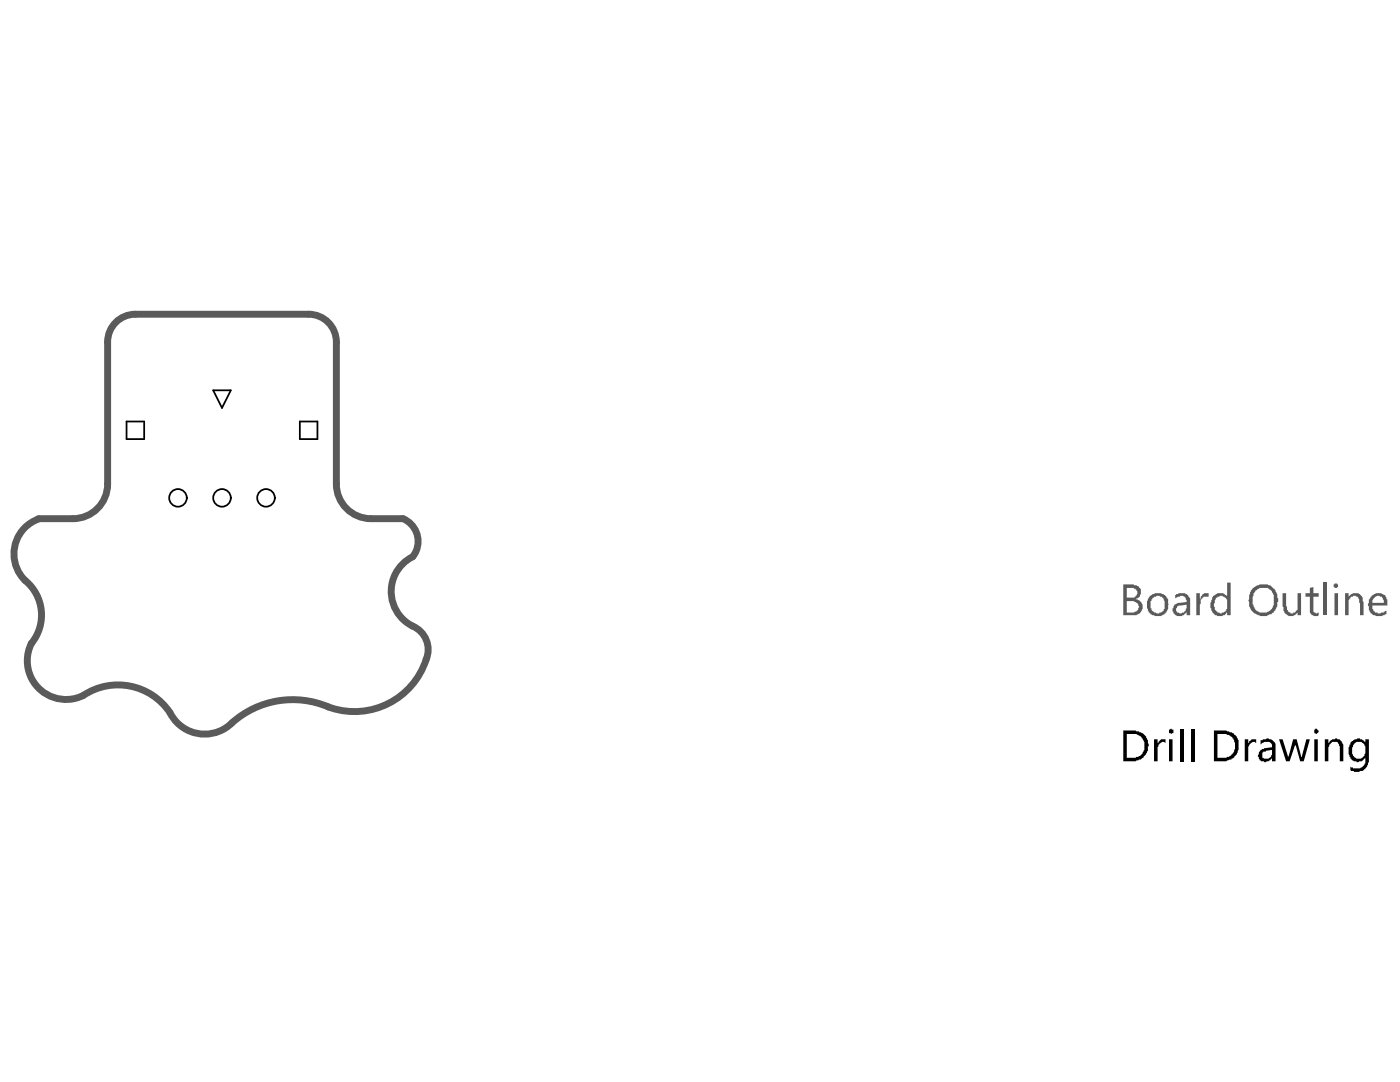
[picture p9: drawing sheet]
<svg xmlns="http://www.w3.org/2000/svg" width="279mm" height="216mm" viewBox="0 0 279 216" stroke-linecap="round" stroke-linejoin="round" font-family="sans-serif">
<path d="M21.5 68.2v28.4M27 62.7h34.6M67.1 68.2v28.4M7.6 103.5h7M74 103.5h6.4" fill="none" stroke="#5a5a5a" stroke-width="1.4"/>
<g fill="#5a5a5a">
<path d="M238.8 118.4h.7v1h.1a.56 .56 0 0 1 .4-.7v-.2l.3-.1h.9v.7h-.2a.79 .79 0 0 0-1 .3 .79 .79 0 0 0-.4 1.1l-.1 .1v2.2h-.7z"/>
<path d="M256 118.4h.7v2.6h.1v.7h.2v.4l.5 .1v.2h.6v-.2h.3l.2-.3 .4-.2v-3.3h.7v4.4h-.7v-.6l-.2 .2a1.51 1.51 0 0 1-2 .4v-.2a1.42 1.42 0 0 1-.7-1.4l-.1-.2z"/>
<path d="M261.4 117.3l.7-.2v1.3h1.1v.7h-1.1v2.4a.58 .58 0 0 0 .2 .7 .58 .58 0 0 0 .7 0h.2v.6a1.15 1.15 0 0 1-1.3 0l-.3-.2-.2-.4v-3.1h-.9v-.7h.9z"/>
<path d="M264 116.3h.8v6.5h-.8z"/>
<path d="M268.4 118.4h.7v.8a1.45 1.45 0 0 1 1.7-.9 1.45 1.45 0 0 1 1.2 1.5l.1 .3v2.7h-.7v-2.5h-.1a1.11 1.11 0 0 0-.8-1.4h-.5v.2h-.3l-.2 .3h-.2l-.2 .4v3h-.7z"/>
<path d="M224.9 117.3v1.9h1.6v-.1l.3-.2 .2-.4v-.5l-.4-.5h-.3v-.2zM224.9 119.9v2.3h1.4l.2-.1h.3v-.2l.4-.2 .1-.7-.3-.7-.7-.4zM224.2 116.6h2.1v.2h.5l.4 .2 .1 .3a.79 .79 0 0 1 .4 1.1l-.2 .7-.9 .5a1.59 1.59 0 0 1 1.3 2.3l-.4 .5-.7 .4h-2.6z"/>
<path d="M229.8 119.6v.3h-.2v1.4h.2a.53 .53 0 0 0 .5 .8v.1h.4l.1 .2h.6v-.2l.7-.1v-.2h.2v-.4h.1v-.5a1.69 1.69 0 0 0-1-2.1l-1.1 .2v.1zM229.4 118.9l.7-.4a2.24 2.24 0 0 1 2.7 .6l.3 .5v.9l.2 .1h-.2a2.18 2.18 0 0 1-.3 1.6l-.4 .2v.2a2.99 2.99 0 0 1-2.8 0v-.2l-.3-.2a3.3 3.3 0 0 1 0-3z"/>
<path d="M234.9 121v.3h-.2v.6l.2 .3h.3a.44 .44 0 0 0 .7 0h.4l.2-.3h.1l.2-1.3-1.6 .2zM234.5 118.7l.4-.2a1.75 1.75 0 0 1 2.4 .7l.2 .2v3.4h-.7v-.6h-.2l-.3 .6h-.4v.1h-1l-.4-.1-.3-.6a.88 .88 0 0 1 0-1v-.2a1.38 1.38 0 0 1 1.2-.7l1.4-.2-.2-.9-.5-.3h-.5l-1.1 .5z"/>
<path d="M242.1 118.9h.2a1.95 1.95 0 0 1 2.4-.2l.2 .4v-2.8h.7v6.5h-.7v-.7l-.2 .3a.56 .56 0 0 1-.7 .4v.1a1.86 1.86 0 0 1-2.1-.8v-.2h-.2v-.6h-.1v-1l.1-.2zM242.6 119.4l-.2 .4v.5l-.1 .2 .1 1.2 .6 .4v.1h.3l.2 .2h.3v-.2l.7-.1v-.2h.2v-.4h.2v-1.9h-.2l-.3-.5h-.4v-.2l-1 .2v.1z"/>
<path d="M250.5 117.8l-.2 .6h-.1v.3a3.4 3.4 0 0 0 .1 2.6l.4 .6a2.99 2.99 0 0 0 2.8 0v-.2h.2l.3-.5a5.7 5.7 0 0 0 0-2.8l-.1-.4a2.24 2.24 0 0 0-2.7-.5zM250 117.3l.5-.2v-.1a4.4 4.4 0 0 1 3-.2l.7 .7h.2l.5 1v.7l.2 .2v.7h-.2v.4a2 2 0 0 1-.7 1.6v.1h-.2a.56 .56 0 0 1-.7 .4 2 2 0 0 1-1.7 .3h-.2v-.1a2.17 2.17 0 0 1-1.6-.9l-.5-1.1a4.6 4.6 0 0 1 .5-3.1z"/>
<path d="M266.2 116.6h.1v-.2h.6v.2h.1v.5h-.1v.2h-.6v-.2h-.1zM266.3 118.4h.7v4.4h-.7z"/>
<path d="M274.1 119.4l-.2 .4v.5h2.3v-.5l-.4-.7-1-.2-.4 .2-.2 .3zM273.5 119.1l.6-.4a1.95 1.95 0 0 1 2.4 .2l.2 .7h.2v1.2h-3v.7h.2v.4h.1l.2 .3 1.1 .2 .1-.2h.6v-.1l.5-.2v.7h-.2a2.79 2.79 0 0 1-3-.2l-.3-.7v-.7a.44 .44 0 0 1 0-.7v-.7h.2z"/>
</g>
<path d="M27 62.7a5.5 5.5 0 0 0-5.5 5.5M61.6 62.7a5.5 5.5 0 0 1 5.5 5.5M21.5 96.6a6.9 6.9 0 0 1-6.9 6.9M67.1 96.6a6.9 6.9 0 0 0 6.9 6.9M7.7 103.6a7.5 7.5 0 0 0-1.8 13.1 8.9 8.9 0 0 1 .4 11.7 7.8 7.8 0 0 0 2 9.4 7.8 7.8 0 0 0 9.6 .2 12.6 12.6 0 0 1 16.8 5.5 7.7 7.7 0 0 0 11.6 .7 18.3 18.3 0 0 1 19.8-3 15 15 0 0 0 19.3-11.4 5.1 5.1 0 0 0-3.1-4.9 7.7 7.7 0 0 1-4.2-6.9 7.7 7.7 0 0 1 4.2-6.9M80.4 103.5a4.9 4.9 0 0 1 2 7.6" fill="none" stroke="#5a5a5a" stroke-width="1.4"/>
<g fill="none" stroke="#000" stroke-width=".35">
<path d="M42.5 77.9h3.6l-1.8 3.5zM25.3 84.1h3.5v3.5h-3.5zM59.8 84.1h3.6v3.5h-3.6z"/>
<circle cx="35.5" cy="99.3" r="1.76"/>
<circle cx="44.3" cy="99.3" r="1.76"/>
<circle cx="53.1" cy="99.3" r="1.76"/>
</g>
<g fill="#000">
<path d="M230.3 147.5h.7v.9v-.2h.2a.98 .98 0 0 1 1.4-.7v.7h-.2v-.2h-.5l-.4 .2-.1 .4h-.2v.3l-.2 .2v2.8h-.7zM235.6 145.4h.7v6.5h-.7zM237.7 145.4h.7v6.5h-.7zM248.4 147.5h.7v.9l.2-.4a1.06 1.06 0 0 1 1.4-.5v.7h-.2v-.2h-.5l-.4 .2v.2l-.3 .2v.3h-.2v3h-.7zM255.3 147.5h.7l1 3.7 1.1-3.7h.7l.9 3.5h.1v.2l.9-3.7h.7l-1.2 4.4h-.7l-.9-3.2h-.2v-.3v.3l-1 3.2h-.7zM264.4 147.5h.7v.7h.2l.2-.3 .3-.2v-.2h.5l.2-.2h.4v.2h.5v.2l.3 .2 .4 .7v3.3h-.7v-3l-.2-.2v-.3l-.5-.4a.79 .79 0 0 0-1.1 .4l-.3 .2v.3l-.2 .2v2.8h-.7z"/>
<path d="M224.9 146.5v4.7h1a2.4 2.4 0 0 0 2.5-1.8v-.5a2.18 2.18 0 0 0-.4-1.6h-.1v-.1a2.06 2.06 0 0 0-1.8-.7zM224.2 145.8h2.4l.2 .1h.5v.2a1.87 1.87 0 0 1 1.6 1.4l.2 .2v.5l.2 .4v.3h-.2a2.18 2.18 0 0 1-.4 1.6l-.5 .5v.2h-.2a.56 .56 0 0 1-.7 .4l-.7 .3h-2.4z"/>
<path d="M233.3 145.6l.4-.2h.1v.2h.4v.7h-.4v.2h-.1v-.2h-.4zM233.3 147.5h.7v4.4h-.7z"/>
<path d="M243 146.5v4.7h1a2.52 2.52 0 0 0 2.3-1.2v-.4a1.85 1.85 0 0 0 0-1.6v-.3a2.52 2.52 0 0 0-2.3-1.2zM242.3 145.8h1.9a3.3 3.3 0 0 1 3 1.9v1.6a2.81 2.81 0 0 1-1.6 2.3l-.9 .3h-2.4z"/>
<path d="M251.9 150.2v.5h-.1h.1v.5a1.85 1.85 0 0 0 1.6 0v-.2h.2v-.3h.2v-1.1l-1.3 .2v.2h-.5v.2zM251.6 147.7l1-.2a.44 .44 0 0 1 .7 0l.7 .2v.2h.2l.4 .5v3.5h-.7v-.7l-.4 .5-.9 .4-1.2-.4-.2-.7h-.2l.4-1.2 .5-.4h.4v-.1l1.6-.2v-.5a1.06 1.06 0 0 0-1.4-.6l-.6 .2-.3 .4z"/>
<path d="M262.3 145.6h.2v-.2h.3v.2l.4 .2v.3l-.4 .2v.2l-.5-.2zM262.3 147.5h.7v4.4h-.7z"/>
<path d="M270.2 148.4l-.4 .9a1.69 1.69 0 0 0 1.1 2.1h.7l.5-.4v-.1h.2v-.4l.2-.2v-1.2a1.19 1.19 0 0 0-1.4-1.1h-.4zM269.5 148.2l.5-.3v-.2l.9-.4h.5v.2l.7 .2 .2 .3h.2v-.5h.7v4.6l-.2 .2a2.03 2.03 0 0 1-1.2 1.5h-.4l-.1 .2h-1.1v-.2h-.5l-.2-.1v-.7l.2 .1h.3v.2h.4a1.67 1.67 0 0 0 2.1-2.1l-.4 .4a.67 .67 0 0 1-.8 .3l-.2 .2h-.4v-.2h-.5l-.5-.3v-.2h-.2v-.2a2.98 2.98 0 0 1 0-2.8z"/>
</g>
</svg>
